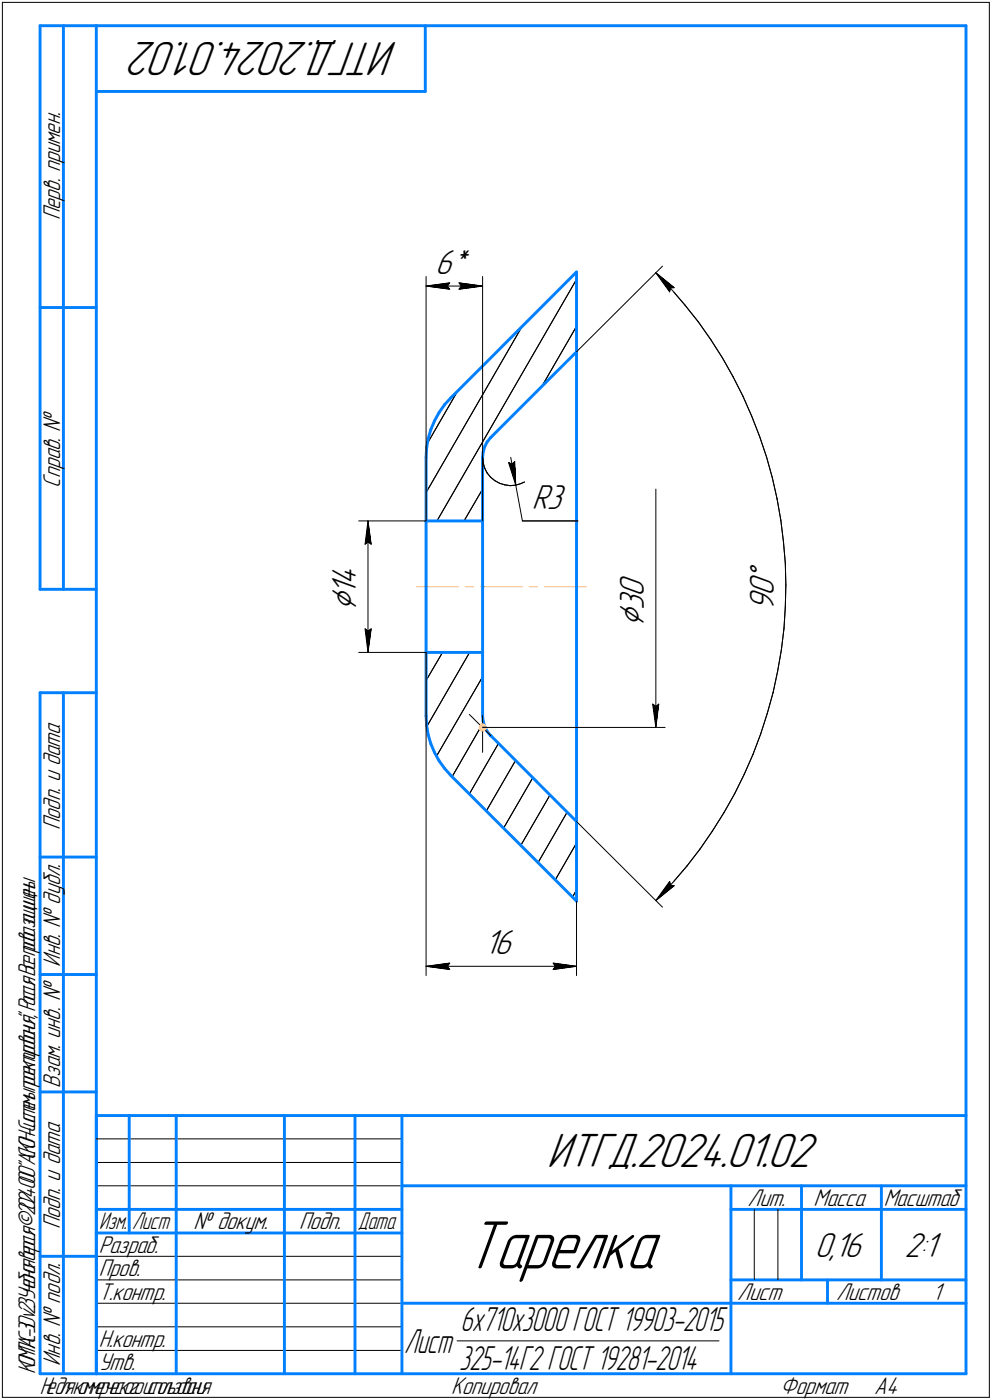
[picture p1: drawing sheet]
<svg xmlns="http://www.w3.org/2000/svg" width="211mm" height="298mm" viewBox="0 0 211 298" stroke-linecap="round" stroke-linejoin="round" font-family="sans-serif">
<defs><g id="words">
<text font-size="15.6" x="98.8" y="270.1">Тарелка</text>
<g font-size="10.9">
<text x="84.6" y="9" transform="rotate(-180 84.6 9)">ИТГД.2024.01.02</text>
<text x="116.4" y="248.5">ИТГД.2024.01.02</text>
</g>
<g font-size="8.5">
<text x="164.6" y="123.7" transform="rotate(-90 164.6 123.7)">°</text>
<text x="75.7" y="130.2" transform="rotate(-90 75.7 130.2)">⌀</text>
<text x="136.9" y="133.4" transform="rotate(-90 136.9 133.4)">⌀</text>
</g>
<g font-size="7.8">
<text x="92.6" y="58.4">6*</text>
<text x="113.2" y="108.4">R3</text>
<text x="75.7" y="124.6" transform="rotate(-90 75.7 124.6)">4</text>
<text x="75.7" y="126.7" transform="rotate(-90 75.7 126.7)">1</text>
<text x="136.9" y="130" transform="rotate(-90 136.9 130)">3</text>
<text x="136.9" y="127.2" transform="rotate(-90 136.9 127.2)">0</text>
<text x="164.6" y="130" transform="rotate(-90 164.6 130)">9</text>
<text x="164.6" y="126.9" transform="rotate(-90 164.6 126.9)">0</text>
<text x="103.1" y="203.2">16</text>
<text x="173.3" y="267.5">0,16</text>
<text x="192.4" y="267.5">2:1</text>
</g>
<g font-size="7.6">
<text x="86" y="288">Лист</text>
<text x="98" y="283.5">6х710х3000 ГОСТ 19903-2015</text>
<text x="97.7" y="291.6">325-14Г2 ГОСТ 19281-2014</text>
</g>
<g font-size="5.5">
<text x="12.8" y="46.9" transform="rotate(-90 12.8 46.9)">Перв. примен.</text>
<text x="12.8" y="103.8" transform="rotate(-90 12.8 103.8)">Справ. №</text>
<text x="12.8" y="176.7" transform="rotate(-90 12.8 176.7)">Подп. и дата</text>
<text x="12.8" y="205.8" transform="rotate(-90 12.8 205.8)">Инв. № дубл.</text>
<text x="12.8" y="231.6" transform="rotate(-90 12.8 231.6)">Взам. инв. №</text>
<text x="159.1" y="256.8">Лит.</text>
<text x="173.1" y="256.8">Масса</text>
<text x="12.8" y="261.7" transform="rotate(-90 12.8 261.7)">Подп. и дата</text>
<text x="41.2" y="261.8">№ докум.</text>
<text x="63.6" y="261.8">Подп.</text>
<text x="21" y="266.8">Разраб.</text>
<text x="21" y="271.8">Пров.</text>
<text x="21" y="276.8">Т.контр.</text>
<text x="156.9" y="276.8">Лист</text>
<text x="177.9" y="276.8">Листов</text>
<text x="198.4" y="276.8">1</text>
<text x="21" y="286.8">Н.контр.</text>
<text x="12.8" y="290.8" transform="rotate(-90 12.8 290.8)">Инв. № подл.</text>
<text x="21" y="291.8">Утв.</text>
<text x="96" y="296.8">Копировал</text>
<text x="166" y="296.8">Формат</text>
<text x="186" y="296.8">A4</text>
</g>
<g font-size="5.4">
<text x="188" y="256.8">Масштаб</text>
<text x="21.1" y="261.8">Изм.</text>
<text x="28.1" y="261.8">Лист</text>
<text x="76.1" y="261.8">Дата</text>
<text x="7.5" y="292.5" transform="rotate(-90 7.5 292.5)">КОМПАС-3Dv23Учебнаяверсия©2024ООО&quot;АСКОН-Системыпроектирования&quot;,Россия.Всеправазащищены.</text>
<text x="8.5" y="296.7">Недлякоммерческогоиспользования</text>
</g>
</g></defs>
<g fill="none" stroke="#000" stroke-width=".21">
<path d="M.5 .5v297zM.5 .5h210zM210.5 .5v297zM90.6 58.9v52zM102.7 58.9v52zM122.7 59.5l-29.7 51.4zM139.5 58.1l3.2 3.3zM139.5 58.1l3.9 3.1zM139.5 58.1l3 4zM90.6 60.9l5.1-.7zM90.6 60.9l5.1 .7zM90.6 60.9h12.1z"/>
<path d="M95.2 60.9l.5 .7zM95.7 60.2l-.5 .7zM97.6 61.6l5.1-.7zM97.6 60.2l.6 .7zM97.6 60.2l5.1 .7zM98.2 60.9l-.6 .7zM111.1 69.5l-20.5 35.4zM122.7 69.5l-7.4 12.8zM122.7 74.9l18.2-18.2zM142.6 61.3l.8-.1zM142.6 61.3l-.1 .8zM142.7 61.4l3 3.5z"/>
<path d="M145.7 64.9l2.9 3.6zM148.6 68.5l2.6 3.8zM151.2 72.3l2.5 3.9zM153.7 76.2l2.3 4zM97.4 83.1l-6.5 11.4zM102.7 97.4l.1 1.2zM102.8 98.6l.3 1.1zM103.1 99.7l.5 1zM108.2 98.5l1.5 4.8zM108.2 98.5l.7 .3zM108.7 97.4l1 5.9zM108.9 98.8l.6-.5z"/>
<path d="M109.5 98.3l.2 5zM156 80.2l2 4.1zM158 84.3l1.9 4.3zM159.9 88.6l1.7 4.3zM161.6 92.9l1.5 4.4zM163.1 97.3l1.2 4.4zM76.3 110.9h14.3zM77.7 115.9l.6-.5zM78.3 110.9l.7 5zM78.3 115.4l.7 .5zM78.3 110.9l-.6 5zM78.3 110.9v28z"/>
<path d="M102.7 104.1l-4 6.8zM103.6 100.7l.8 .9zM104.4 101.6l.9 .7zM105.3 102.3l1 .6zM106.3 102.9l1.1 .3zM107.4 103.2l1.1 .2zM108.5 103.4l1.2-.1zM109.7 103.3l1.4 7.6zM109.7 103.3l1.2-.3zM110.9 103l.7-.4zM111.1 110.9h11.8zM139.5 104.1v50.8z"/>
<path d="M164.3 101.7l1 4.5zM165.3 106.2l.8 4.5zM166.1 110.7l.6 4.7zM166.7 115.4l.4 4.5zM167.1 119.9l.1 4.7zM76.3 138.9h14.3zM77.7 133.9l.6 5zM77.7 133.9l.6 .5zM78.3 134.4l.7-.5zM79 133.9l-.7 5zM90.6 138.9v68.8zM94.1 138.9l-3.5 6z"/>
<path d="M99.9 138.9l-9.1 15.8zM166.2 138.4l-.8 4.5zM166.8 133.8l-.6 4.6zM167.1 129.2l-.3 4.6zM167.2 124.6l-.1 4.6zM99.9 152.1l4.5 4.5zM102.7 144.1l-9.8 16.9zM102.7 152.4v7.8zM102.7 154.9h8.4zM102.8 153.8l-6.6 11.6zM106.1 158.3l-6.2 10.8zM111.1 154.9h30.4z"/>
<path d="M138.9 149.9l.6 5zM138.9 149.9l.6 .5zM139.5 150.4l.7-.5zM140.2 149.9l-.7 5zM161.8 156.3l-1.6 4.3zM163.2 151.9l-1.4 4.4zM164.5 147.4l-1.3 4.5zM165.4 142.9l-.9 4.5zM109.7 161.9l-6.2 10.8zM113.3 165.6l-6.2 10.7zM117 169.3l-6.2 10.7zM120.7 172.9l-6.2 10.8z"/>
<path d="M122.7 179.5l-4.6 7.8zM122.7 174.9l18.2 18.3zM151.6 177l-2.6 3.7zM154 173l-2.4 4zM156.3 169l-2.3 4zM158.3 164.9l-2 4.1zM160.2 160.6l-1.9 4.3zM122.7 189.5l-.9 1.5zM122.7 191.9v15.8zM139.5 191.7l3.9-3.1zM140 191.3l-.5 .4zM142.5 187.7l-3 4z"/>
<path d="M142.5 187.7l.1 .8zM142.6 188.5l.8 .1zM143.1 187.9l-3.1 3.4zM146.1 184.4l-3 3.5zM149 180.7l-2.9 3.7zM90.6 205.7l5.1-.6zM90.6 205.7l5.1 .7zM90.6 205.7h32.1zM95.2 205.7l.5 .7zM95.7 205.1l-.5 .6zM117.7 206.4l5-.7zM117.7 205.1l.4 .6z"/>
<path d="M117.7 205.1l5 .6zM118.1 205.7l-.4 .7zM20.5 247.5h65zM20.5 252.5h65zM20.5 242.5h65zM160.5 257.5v15zM165.5 257.5v15zM20.5 267.5h65zM20.5 272.5h65zM20.5 277.5h65zM.5 297.5h210zM20.5 282.5h65z"/>
<path d="M20.5 287.5h65zM97.3 285.5h55.7z"/>
</g>
<g fill="none" stroke="#0080ff" stroke-width=".62">
<path d="M8.5 5.5v120zM8.5 5.5h12zM13.5 5.5v120zM20.5 5.5v287zM20.5 5.5h185zM20.5 19.5h70zM90.5 5.5v14zM205.5 5.5v287zM122.7 57.9l-26.7 26.8zM122.7 57.9v17zM8.5 65.5h12zM122.7 74.9l-18.3 18.2z"/>
<path d="M122.7 74.9v100zM90.6 97.4v13.5zM90.8 95.3l-.2 2.1zM91.1 93.4l-.3 1.9zM91.7 91.4l-.6 2zM92.5 89.6l-.8 1.8zM93.4 87.8l-.9 1.8zM94.6 86.1l-1.2 1.7zM96 84.7l-1.4 1.4zM102.7 97.4v13.5zM102.8 96.2l-.1 1.2zM103.1 95.1l-.3 1.1z"/>
<path d="M103.6 94.1l-.5 1zM104.4 93.2l-.8 .9zM104.4 93.2h.1M90.6 110.9h12.1zM90.6 110.9v28zM102.7 110.9v28zM8.5 125.5h12zM90.6 138.9v13.5zM90.6 138.9h12.1zM102.7 138.9v13.5zM8.5 147.5v145zM8.5 147.5h12z"/>
<path d="M13.5 147.5v145zM90.6 152.5l.2 1.9zM90.6 152.5h.1M90.8 154.4l.3 2.1zM91.1 156.5l.6 1.9zM91.7 158.4l.8 1.8zM102.7 152.4l.1 1.2zM102.8 153.6l.3 1.1zM103.1 154.7l.5 1zM103.6 155.7l.8 .9zM104.4 156.6h.1M104.4 156.6l18.3 18.3z"/>
<path d="M92.5 160.2l.9 1.8zM93.4 162l1.2 1.6zM94.6 163.6l1.4 1.6zM96 165.2l26.7 26.7zM122.7 174.9v17zM8.5 182.5h12zM8.5 207.5h12zM8.5 232.5h12zM20.5 237.5h185zM20.5 237.5v55zM27.5 237.5v25zM37.5 237.5v55z"/>
<path d="M60.5 237.5v55zM75.5 237.5v55zM85.5 237.5v55zM20.5 257.5h65zM85.5 252.5h120zM155.5 252.5v40zM155.5 257.5h15zM170.5 252.5v20zM170.5 257.5h35zM187.5 252.5v20zM8.5 267.5h12zM20.5 262.5h65z"/>
<path d="M85.5 277.5h70zM155.5 277.5h50zM155.5 272.5h50zM176.1 272.5v5zM8.5 292.5h12zM20.5 292.5h185z"/>
</g>
<path d="M88.7 124.9h8.8zM99 124.9h1.8zM102.2 124.9h8.9zM112.6 124.9h1.7zM115.8 124.9h8.9z" fill="none" stroke="#ff8000" stroke-width=".21"/>
<path d="M102.4 154.1h.4zM102.2 154.2h.9zM102.2 154.3h.9zM102.2 154.3h1zM102.1 154.4h1.1zM102.1 154.4h1.2zM102 154.5h1.3zM101.9 154.5h1.5zM101.9 154.6h1.5zM101.9 154.7h1.5zM101.9 154.7h1.6zM101.9 154.8h1.6zM101.9 154.8h1.6zM101.9 154.9h1.6zM101.9 154.9h1.6zM101.9 155h1.6zM101.9 155.1h1.6zM101.9 155.1h1.6zM102 155.2h1.5zM102 155.2h1.4zM102 155.3h1.4zM102 155.3h1.3zM102.1 155.4h1.2zM102.2 155.4h1zM102.2 155.5h1zM102.3 155.6h.8zM102.3 155.6h.7z" fill="#ff8080" stroke="#ff8080" stroke-width=".21"/>
<g fill="#fff" stroke="#fff" stroke-width=".21">
<path d="M70 119.6h7.3zM70 119.7h7.3zM70 119.7h7.3zM70 119.8h7.3zM70 119.8h7.3zM70 119.9h7.3zM70 119.9h7.3zM70 120h7.3zM70 120.1h7.3zM70 120.1h7.3zM70 120.2h7.3zM70 120.2h7.3zM70 120.3h7.3zM70 120.3h7.3zM70 120.4h7.3zM70 120.5h7.3zM70 120.5h7.3zM70 120.6h7.3zM70 120.6h7.3zM70 120.7h7.3zM70 120.7h7.3zM70 120.8h7.3zM70 120.8h7.3zM70 120.9h7.3zM70 121h7.3zM70 121h7.3zM70 121.1h7.3zM70 121.1h7.3zM70 121.2h7.3zM70 121.2h7.3zM70 121.3h7.3zM70 121.4h7.3zM70 121.4h7.3zM70 121.5h7.3zM70 121.5h7.3zM70 121.6h7.3zM70 121.6h7.3zM70 121.7h7.3zM70 121.8h7.3zM70 121.8h7.3zM70 121.9h7.3zM70 121.9h7.3zM70 122h7.3zM70 122h7.3zM70 122.1h7.3zM70 122.1h7.3zM70 122.2h7.3zM70 122.3h7.3zM70 122.3h7.3zM70 122.4h7.3zM70 122.4h7.3zM70 122.5h7.3zM70 122.5h7.3zM70 122.6h7.3zM70 122.7h7.3zM70 122.7h7.3zM70 122.8h7.3zM70 122.8h7.3zM70 122.9h7.3zM70 122.9h7.3zM70 123h7.3zM70 123h7.3zM70 123.1h7.3zM70 123.2h7.3zM70 123.2h7.3zM70 123.3h7.3zM70 123.3h7.3zM70 123.4h7.3zM70 123.4h7.3zM70 123.5h7.3zM70 123.6h7.3zM70 123.6h7.3zM70 123.7h7.3zM70 123.7h7.3zM70 123.8h7.3zM70 123.8h7.3zM70 123.9h7.3zM70 124h7.3zM70 124h7.3zM70 124.1h7.3zM70 124.1h7.3zM70 124.2h7.3zM70 124.2h7.3zM70 124.3h7.3zM70 124.3h7.3zM70 124.4h7.3zM70 124.5h7.3zM70 124.5h7.3zM70 124.6h7.3zM70 124.6h7.3zM70 124.7h7.3zM70 124.7h7.3zM70 124.8h7.3zM70 124.9h7.3zM70 124.9h7.3zM70 125h7.3zM70 125h7.3zM70 125.1h7.3zM70 125.1h7.3zM70 125.2h7.3zM70 125.3h7.3zM70 125.3h7.3zM70 125.4h7.3zM70 125.4h7.3zM70 125.5h7.3zM70 125.5h7.3zM70 125.6h7.3zM70 125.6h7.3zM70 125.7h7.3zM70 125.8h7.3zM70 125.8h7.3zM70 125.9h7.3zM70 125.9h7.3zM70 126h7.3zM70 126h7.3zM70 126.1h7.3zM70 126.2h7.3zM70 126.2h7.3zM70 126.3h7.3zM70 126.3h7.3zM70 126.4h7.3zM70 126.4h7.3zM70 126.5h7.3zM70 126.5h7.3zM70 126.6h7.3zM70 126.7h7.3zM70 126.7h7.3zM70 126.8h7.3zM70 126.8h7.3zM70 126.9h7.3zM70 126.9h7.3zM70 127h7.3zM70 127.1h7.3zM70 127.1h7.3zM70 127.2h7.3zM70 127.2h7.3zM70 127.3h7.3zM70 127.3h7.3zM70 127.4h7.3zM70 127.5h7.3zM70 127.5h7.3zM70 127.6h7.3zM70 127.6h7.3zM70 127.7h7.3zM70 127.7h7.3zM70 127.8h7.3zM70 127.8h7.3zM70 127.9h7.3zM70 128h7.3zM70 128h7.3zM70 128.1h7.3zM70 128.1h7.3zM70 128.2h7.3zM70 128.2h7.3zM70 128.3h7.3zM70 128.4h7.3zM70 128.4h7.3zM70 128.5h7.3zM70 128.5h7.3zM70 128.6h7.3zM70 128.6h7.3zM70 128.7h7.3zM70 128.7h7.3zM70 128.8h7.3zM70 128.9h7.3zM70 128.9h7.3zM70 129h7.3zM70 129h7.3zM70 129.1h7.3zM70 129.1h7.3zM70 129.2h7.3zM70 129.3h7.3zM70 129.3h7.3zM70 129.4h7.3zM70 129.4h7.3zM70 129.5h7.3zM70 129.5h7.3zM70 129.6h7.3zM70 129.7h7.3zM70 129.7h7.3zM70 129.8h7.3zM70 129.8h7.3zM70 129.9h7.3zM70 129.9h7.3zM70 130h7.3zM70 130h7.3zM70 130.1h7.3z"/>
<path d="M78.2 111.1h.2zM78.2 111.1h.2zM78.2 111.2h.3zM78.2 111.3h.3zM78.2 111.3h.3zM78.1 111.4h.4zM78.1 111.4h.4zM78.1 111.5h.5zM78.1 111.5h.5zM78 111.6h.6zM78 111.6h.6zM78 111.7h.6zM77.9 111.8h.8zM77.9 111.8h.8zM77.9 111.9h.8zM77.9 111.9h.8zM77.9 112h.8zM77.8 112h1zM77.8 112.1h1zM77.8 112.2h1.1zM77.8 112.2h1.1zM77.7 112.3h1.2zM77.7 112.3h1.2zM77.7 112.4h1.2zM77.7 112.4h1.3zM77.7 112.5h1.3zM77.6 112.6h1.4zM77.6 112.6h1.4zM77.6 112.7h1.4zM77.6 112.7h1.5zM77.6 112.8h1.5zM77.6 112.8h1.5zM77.6 112.9h1.5zM77.6 112.9h1.5zM77.6 113h1.5zM77.6 113.1h1.5zM77.6 113.1h1.5zM77.5 113.2h1.6zM77.5 113.2h1.6zM77.5 113.3h1.6zM77.5 113.3h1.6zM77.5 113.4h1.6zM77.5 113.5h1.6zM77.5 113.5h1.7zM77.5 113.6h1.7zM77.4 113.6h1.8zM77.4 113.7h1.8zM77.4 113.7h1.8zM77.4 113.8h1.8zM77.4 113.8h1.8zM77.4 113.9h1.8zM77.4 114h1.8zM77.4 114h1.8zM77.4 114.1h1.8zM77.4 114.1h1.8zM77.4 114.2h1.8zM77.4 114.2h1.8zM77.4 114.3h1.8zM77.4 114.4h1.9zM77.4 114.4h1.9zM77.4 114.5h1.9zM77.3 114.5h2zM77.3 114.6h2zM77.3 114.6h2zM77.3 114.7h2zM77.3 114.8h2.1zM77.3 114.8h2.1zM77.3 114.9h2.1zM77.3 114.9h2.1zM77.3 115h2.1zM77.3 115h2.1zM77.3 115.1h2.1zM77.3 115.1h2.1zM77.3 115.2h2.1zM77.3 115.3h2.1zM77.3 115.3h2.1zM77.3 115.4h2.1zM77.3 115.4h2.1zM77.2 115.5h2.2zM77.2 115.5h2.2zM77.2 115.6h2.3zM77.2 115.7h2.3zM77.2 115.7h2.3zM77.2 115.8h2.3zM77.2 115.8h2.3zM77.2 115.9h2.3zM77.2 115.9h2.3zM77.2 116h2.3zM77.2 116h2.3zM77.2 116.1h2.3zM77.2 116.2h2.3zM77.2 116.2h2.3zM77.2 116.3h2.3zM77.2 116.3h2.3z"/>
<path d="M77.1 133.4h2.4zM77.2 133.4h2.3zM77.2 133.5h2.3zM77.2 133.5h2.3zM77.2 133.6h2.3zM77.2 133.7h2.3zM77.2 133.7h2.3zM77.2 133.8h2.3zM77.2 133.8h2.3zM77.2 133.9h2.3zM77.2 133.9h2.3zM77.2 134h2.3zM77.2 134.1h2.3zM77.2 134.1h2.3zM77.2 134.2h2.3zM77.2 134.2h2.2zM77.2 134.3h2.2zM77.3 134.3h2.1zM77.3 134.4h2.1zM77.3 134.5h2.1zM77.3 134.5h2.1zM77.3 134.6h2.1zM77.3 134.6h2.1zM77.3 134.7h2.1zM77.3 134.7h2.1zM77.3 134.8h2.1zM77.3 134.8h2.1zM77.3 134.9h2.1zM77.3 135h2.1zM77.3 135h2.1zM77.3 135.1h2zM77.3 135.1h2zM77.3 135.2h2zM77.3 135.2h2zM77.4 135.3h1.9zM77.4 135.4h1.9zM77.4 135.4h1.9zM77.4 135.5h1.8zM77.4 135.5h1.8zM77.4 135.6h1.8zM77.4 135.6h1.8zM77.4 135.7h1.8zM77.4 135.7h1.8zM77.4 135.8h1.8zM77.4 135.9h1.8zM77.4 135.9h1.8zM77.4 136h1.8zM77.4 136h1.8zM77.4 136.1h1.8zM77.4 136.1h1.8zM77.5 136.2h1.7zM77.5 136.3h1.7zM77.5 136.3h1.6zM77.5 136.4h1.6zM77.5 136.4h1.6zM77.5 136.5h1.6zM77.5 136.5h1.6zM77.5 136.6h1.6zM77.6 136.7h1.5zM77.6 136.7h1.5zM77.6 136.8h1.5zM77.6 136.8h1.5zM77.6 136.9h1.5zM77.6 136.9h1.5zM77.6 137h1.5zM77.6 137h1.5zM77.6 137.1h1.4zM77.6 137.2h1.4zM77.6 137.2h1.4zM77.7 137.3h1.3zM77.7 137.3h1.3zM77.7 137.4h1.2zM77.7 137.4h1.2zM77.7 137.5h1.2zM77.8 137.6h1.1zM77.8 137.6h1.1zM77.8 137.7h1zM77.8 137.7h1zM77.8 137.8h1zM77.9 137.8h.8zM77.9 137.9h.8zM77.9 138h.8zM77.9 138h.8zM77.9 138.1h.8zM78 138.1h.6zM78 138.2h.6zM78.1 138.2h.5zM78.1 138.3h.5zM78.1 138.3h.5zM78.1 138.4h.4zM78.1 138.5h.4zM78.2 138.5h.3zM78.2 138.6h.3zM78.2 138.6h.3zM78.2 138.7h.2zM78.2 138.7h.2z"/>
<path d="M109.7 97.7h.3zM109.4 97.8h.6zM109.1 97.8h.9zM108.8 97.9h1.2zM108.5 97.9h1.5zM108.1 98h1.9zM107.9 98h2.1zM107.5 98.1h2.5zM107.6 98.2h2.4zM107.6 98.2h2.4zM107.6 98.3h2.4zM107.6 98.3h2.4zM107.6 98.4h2.4zM107.6 98.4h2.4zM107.7 98.5h2.3zM107.7 98.6h2.3zM107.7 98.6h2.4zM107.8 98.7h2.3zM107.8 98.7h2.3zM107.8 98.8h2.3zM107.8 98.8h2.3zM107.8 98.9h2.3zM107.8 98.9h2.3zM107.9 99h2.2zM107.9 99.1h2.2zM107.9 99.1h2.2zM107.9 99.2h2.2zM107.9 99.2h2.2zM107.9 99.3h2.2zM108 99.3h2.1zM108 99.4h2.1zM108 99.5h2.1zM108 99.5h2.1zM108 99.6h2.1zM108 99.6h2.1zM108.1 99.7h2zM108.1 99.7h2zM108.1 99.8h2zM108.1 99.9h2zM108.1 99.9h2zM108.1 100h2zM108.2 100h1.9zM108.2 100.1h1.9zM108.2 100.1h1.9zM108.3 100.2h1.8zM108.3 100.2h1.8zM108.3 100.3h1.8zM108.3 100.4h1.8zM108.3 100.4h1.8zM108.3 100.5h1.9zM108.4 100.5h1.8zM108.4 100.6h1.8zM108.4 100.6h1.8zM108.4 100.7h1.8zM108.4 100.8h1.8zM108.4 100.8h1.8zM108.5 100.9h1.7zM108.5 100.9h1.7zM108.5 101h1.7zM108.5 101h1.7zM108.5 101.1h1.7zM108.5 101.1h1.7zM108.6 101.2h1.6zM108.6 101.3h1.6zM108.6 101.3h1.6zM108.7 101.4h1.5zM108.7 101.4h1.5zM108.7 101.5h1.5zM108.7 101.5h1.5zM108.7 101.6h1.5zM108.7 101.7h1.4zM108.8 101.7h1.3zM108.8 101.8h1.3zM108.8 101.8h1.3zM108.9 101.9h1.2zM108.9 101.9h1.2zM108.9 102h1.2zM109 102.1h1.1zM109 102.1h1zM109.1 102.2h.9zM109.1 102.2h.9zM109.1 102.3h.9zM109.2 102.3h.8zM109.2 102.4h.8zM109.2 102.4h.8zM109.3 102.5h.7zM109.3 102.6h.7zM109.3 102.6h.6zM109.4 102.7h.5zM109.4 102.7h.5zM109.4 102.8h.5zM109.5 102.8h.3zM109.5 102.9h.3zM109.6 103h.2zM109.6 103h.2zM109.6 103.1h.2zM109.7 103.1h.1zM109.7 103.2h.1z"/>
<path d="M113.2 102.8h7.7zM113.2 102.8h7.7zM113.2 102.9h7.7zM113.2 103h7.7zM113.2 103h7.7zM113.2 103.1h7.7zM113.2 103.1h7.7zM113.2 103.2h7.7zM113.2 103.2h7.7zM113.2 103.3h7.7zM113.2 103.3h7.7zM113.2 103.4h7.7zM113.2 103.5h7.7zM113.2 103.5h7.7zM113.2 103.6h7.7zM113.2 103.6h7.7zM113.2 103.7h7.7zM113.2 103.7h7.7zM113.2 103.8h7.7zM113.2 103.9h7.7zM113.2 103.9h7.7zM113.2 104h7.7zM113.2 104h7.7zM113.2 104.1h7.7zM113.2 104.1h7.7zM113.2 104.2h7.7zM113.2 104.3h7.7zM113.2 104.3h7.7zM113.2 104.4h7.7zM113.2 104.4h7.7zM113.2 104.5h7.7zM113.2 104.5h7.7zM113.2 104.6h7.7zM113.2 104.6h7.7zM113.2 104.7h7.7zM113.2 104.8h7.7zM113.2 104.8h7.7zM113.2 104.9h7.7zM113.2 104.9h7.7zM113.2 105h7.7zM113.2 105h7.7zM113.2 105.1h7.7zM113.2 105.2h7.7zM113.2 105.2h7.7zM113.2 105.3h7.7zM113.2 105.3h7.7zM113.2 105.4h7.7zM113.2 105.4h7.7zM113.2 105.5h7.7zM113.2 105.6h7.7zM113.2 105.6h7.7zM113.2 105.7h7.7zM113.2 105.7h7.7zM113.2 105.8h7.7zM113.2 105.8h7.7zM113.2 105.9h7.7zM113.2 105.9h7.7zM113.2 106h7.7zM113.2 106.1h7.7zM113.2 106.1h7.7zM113.2 106.2h7.7zM113.2 106.2h7.7zM113.2 106.3h7.7zM113.2 106.3h7.7zM113.2 106.4h7.7zM113.2 106.5h7.7zM113.2 106.5h7.7zM113.2 106.6h7.7zM113.2 106.6h7.7zM113.2 106.7h7.7zM113.2 106.7h7.7zM113.2 106.8h7.7zM113.2 106.8h7.7zM113.2 106.9h7.7zM113.2 107h7.7zM113.2 107h7.7zM113.2 107.1h7.7zM113.2 107.1h7.7zM113.2 107.2h7.7zM113.2 107.2h7.7zM113.2 107.3h7.7zM113.2 107.4h7.7zM113.2 107.4h7.7zM113.2 107.5h7.7zM113.2 107.5h7.7zM113.2 107.6h7.7zM113.2 107.6h7.7zM113.2 107.7h7.7zM113.2 107.8h7.7zM113.2 107.8h7.7zM113.2 107.9h7.7zM113.2 107.9h7.7zM113.2 108h7.7zM113.2 108h7.7zM113.2 108.1h7.7zM113.2 108.1h7.7zM113.2 108.2h7.7zM113.2 108.3h7.7zM113.2 108.3h7.7zM113.2 108.4h7.7zM113.2 108.4h7.7zM113.2 108.5h7.7zM113.2 108.5h7.7zM113.2 108.6h7.7zM113.2 108.7h7.7zM113.2 108.7h7.7zM113.2 108.8h7.7zM113.2 108.8h7.7zM113.2 108.9h7.7zM113.2 108.9h7.7zM113.2 109h7.7zM113.2 109.1h7.7zM113.2 109.1h7.7zM113.2 109.2h7.7zM113.2 109.2h7.7zM113.2 109.3h7.7zM113.2 109.3h7.7zM113.2 109.4h7.7zM113.2 109.4h7.7zM113.2 109.5h7.7zM113.2 109.6h7.7zM113.2 109.6h7.7zM113.2 109.7h7.7zM113.2 109.7h7.7zM113.2 109.8h7.7zM113.2 109.8h7.7z"/>
<path d="M92.6 52.8h8.2zM92.6 52.8h8.2zM92.6 52.9h8.2zM92.6 52.9h8.2zM92.6 53h8.2zM92.6 53.1h8.2zM92.6 53.1h8.2zM92.6 53.2h8.2zM92.6 53.2h8.2zM92.6 53.3h8.2zM92.6 53.3h8.2zM92.6 53.4h8.2zM92.6 53.5h8.2zM92.6 53.5h8.2zM92.6 53.6h8.2zM92.6 53.6h8.2zM92.6 53.7h8.2zM92.6 53.7h8.2zM92.6 53.8h8.2zM92.6 53.8h8.2zM92.6 53.9h8.2zM92.6 54h8.2zM92.6 54h8.2zM92.6 54.1h8.2zM92.6 54.1h8.2zM92.6 54.2h8.2zM92.6 54.2h8.2zM92.6 54.3h8.2zM92.6 54.4h8.2zM92.6 54.4h8.2zM92.6 54.5h8.2zM92.6 54.5h8.2zM92.6 54.6h8.2zM92.6 54.6h8.2zM92.6 54.7h8.2zM92.6 54.8h8.2zM92.6 54.8h8.2zM92.6 54.9h8.2zM92.6 54.9h8.2zM92.6 55h8.2zM92.6 55h8.2zM92.6 55.1h8.2zM92.6 55.1h8.2zM92.6 55.2h8.2zM92.6 55.3h8.2zM92.6 55.3h8.2zM92.6 55.4h8.2zM92.6 55.4h8.2zM92.6 55.5h8.2zM92.6 55.5h8.2zM92.6 55.6h8.2zM92.6 55.7h8.2zM92.6 55.7h8.2zM92.6 55.8h8.2zM92.6 55.8h8.2zM92.6 55.9h8.2zM92.6 55.9h8.2zM92.6 56h8.2zM92.6 56h8.2zM92.6 56.1h8.2zM92.6 56.2h8.2zM92.6 56.2h8.2zM92.6 56.3h8.2zM92.6 56.3h8.2zM92.6 56.4h8.2zM92.6 56.4h8.2zM92.6 56.5h8.2zM92.6 56.6h8.2zM92.6 56.6h8.2zM92.6 56.7h8.2zM92.6 56.7h8.2zM92.6 56.8h8.2zM92.6 56.8h8.2zM92.6 56.9h8.2zM92.6 57h8.2zM92.6 57h8.2zM92.6 57.1h8.2zM92.6 57.1h8.2zM92.6 57.2h8.2zM92.6 57.2h8.2zM92.6 57.3h8.2zM92.6 57.3h8.2zM92.6 57.4h8.2zM92.6 57.5h8.2zM92.6 57.5h8.2zM92.6 57.6h8.2zM92.6 57.6h8.2zM92.6 57.7h8.2zM92.6 57.7h8.2zM92.6 57.8h8.2zM92.6 57.9h8.2zM92.6 57.9h8.2zM92.6 58h8.2zM92.6 58h8.2zM92.6 58.1h8.2zM92.6 58.1h8.2zM92.6 58.2h8.2zM92.6 58.3h8.2zM92.6 58.3h8.2zM92.6 58.4h8.2zM92.6 58.4h8.2zM92.6 58.5h8.2zM92.6 58.5h8.2zM92.6 58.6h8.2zM92.6 58.6h8.2zM92.6 58.7h8.2zM92.6 58.8h8.2zM92.6 58.8h8.2zM92.6 58.9h8.2zM92.6 58.9h8.2zM92.6 59h8.2zM92.6 59h8.2zM92.6 59.1h8.2zM92.6 59.2h8.2zM92.6 59.2h8.2zM92.6 59.3h8.2zM92.6 59.3h8.2zM92.6 59.4h8.2zM92.6 59.4h8.2zM92.6 59.5h8.2zM92.6 59.5h8.2zM92.6 59.6h8.2zM92.6 59.7h8.2zM92.6 59.7h8.2zM92.6 59.8h8.2zM92.6 59.8h8.2z"/>
<path d="M95.8 59.7h.4zM95.4 59.8h.8zM94.9 59.8h1.3zM94.5 59.9h1.7zM94.1 59.9h2.1zM93.7 60h2.5zM93.3 60.1h2.9zM92.9 60.1h3.3zM92.5 60.2h3.7zM92.3 60.2h3.9zM92.2 60.3h4zM92.1 60.3h4.1zM91.9 60.4h4.3zM91.8 60.5h4.4zM91.7 60.5h4.5zM91.5 60.6h4.7zM91.4 60.6h4.8zM91.2 60.7h5zM91.1 60.7h5.1zM90.9 60.8h5.3zM90.8 60.8h5.4zM90.6 60.9h5.6zM90.8 61h5.4zM90.9 61h5.3zM91.1 61.1h5.1zM91.2 61.1h5zM91.4 61.2h4.8zM91.5 61.2h4.7zM91.7 61.3h4.5zM91.8 61.4h4.4zM91.9 61.4h4.3zM92.1 61.5h4.1zM92.2 61.5h4zM92.3 61.6h3.9zM92.5 61.6h3.7zM92.9 61.7h3.3zM93.3 61.8h2.9zM93.7 61.8h2.5zM94.1 61.9h2.1zM94.5 61.9h1.7zM94.9 62h1.3zM95.4 62h.8zM95.8 62.1h.4z"/>
<path d="M97.1 59.7h.5zM97.1 59.8h.9zM97.1 59.8h1.3zM97.1 59.9h1.7zM97.1 59.9h2.1zM97.1 60h2.5zM97.1 60.1h3zM97.1 60.1h3.4zM97.1 60.2h3.8zM97.1 60.2h3.9zM97.1 60.3h4zM97.1 60.3h4.2zM97.1 60.4h4.3zM97.1 60.5h4.5zM97.1 60.5h4.6zM97.1 60.6h4.8zM97.1 60.6h4.9zM97.1 60.7h5.1zM97.1 60.7h5.2zM97.1 60.8h5.3zM97.1 60.8h5.5zM97.1 60.9h5.6zM97.1 61h5.5zM97.1 61h5.3zM97.1 61.1h5.2zM97.1 61.1h5.1zM97.1 61.2h4.9zM97.1 61.2h4.8zM97.1 61.3h4.6zM97.1 61.4h4.5zM97.1 61.4h4.3zM97.1 61.5h4.2zM97.1 61.5h4zM97.1 61.6h3.9zM97.1 61.6h3.8zM97.1 61.7h3.4zM97.1 61.8h3zM97.1 61.8h2.5zM97.1 61.9h2.1zM97.1 61.9h1.7zM97.1 62h1.3zM97.1 62h.9zM97.1 62.1h.5z"/>
<path d="M158.9 119.8h7.3zM158.9 119.8h7.3zM158.9 119.9h7.3zM158.9 119.9h7.3zM158.9 120h7.3zM158.9 120.1h7.3zM158.9 120.1h7.3zM158.9 120.2h7.3zM158.9 120.2h7.3zM158.9 120.3h7.3zM158.9 120.3h7.3zM158.9 120.4h7.3zM158.9 120.5h7.3zM158.9 120.5h7.3zM158.9 120.6h7.3zM158.9 120.6h7.3zM158.9 120.7h7.3zM158.9 120.7h7.3zM158.9 120.8h7.3zM158.9 120.8h7.3zM158.9 120.9h7.3zM158.9 121h7.3zM158.9 121h7.3zM158.9 121.1h7.3zM158.9 121.1h7.3zM158.9 121.2h7.3zM158.9 121.2h7.3zM158.9 121.3h7.3zM158.9 121.4h7.3zM158.9 121.4h7.3zM158.9 121.5h7.3zM158.9 121.5h7.3zM158.9 121.6h7.3zM158.9 121.6h7.3zM158.9 121.7h7.3zM158.9 121.8h7.3zM158.9 121.8h7.3zM158.9 121.9h7.3zM158.9 121.9h7.3zM158.9 122h7.3zM158.9 122h7.3zM158.9 122.1h7.3zM158.9 122.1h7.3zM158.9 122.2h7.3zM158.9 122.3h7.3zM158.9 122.3h7.3zM158.9 122.4h7.3zM158.9 122.4h7.3zM158.9 122.5h7.3zM158.9 122.5h7.3zM158.9 122.6h7.3zM158.9 122.7h7.3zM158.9 122.7h7.3zM158.9 122.8h7.3zM158.9 122.8h7.3zM158.9 122.9h7.3zM158.9 122.9h7.3zM158.9 123h7.3zM158.9 123h7.3zM158.9 123.1h7.3zM158.9 123.2h7.3zM158.9 123.2h7.3zM158.9 123.3h7.3zM158.9 123.3h7.3zM158.9 123.4h7.3zM158.9 123.4h7.3zM158.9 123.5h7.3zM158.9 123.6h7.3zM158.9 123.6h7.3zM158.9 123.7h7.3zM158.9 123.7h7.3zM158.9 123.8h7.3zM158.9 123.8h7.3zM158.9 123.9h7.3zM158.9 124h7.3zM158.9 124h7.3zM158.9 124.1h7.3zM158.9 124.1h7.3zM158.9 124.2h7.3zM158.9 124.2h7.3zM158.9 124.3h7.3zM158.9 124.3h7.3zM158.9 124.4h7.3zM158.9 124.5h7.3zM158.9 124.5h7.3zM158.9 124.6h7.3zM158.9 124.6h7.3zM158.9 124.7h7.3zM158.9 124.7h7.3zM158.9 124.8h7.3zM158.9 124.9h7.3zM158.9 124.9h7.3zM158.9 125h7.3zM158.9 125h7.3zM158.9 125.1h7.3zM158.9 125.1h7.3zM158.9 125.2h7.3zM158.9 125.3h7.3zM158.9 125.3h7.3zM158.9 125.4h7.3zM158.9 125.4h7.3zM158.9 125.5h7.3zM158.9 125.5h7.3zM158.9 125.6h7.3zM158.9 125.6h7.3zM158.9 125.7h7.3zM158.9 125.8h7.3zM158.9 125.8h7.3zM158.9 125.9h7.3zM158.9 125.9h7.3zM158.9 126h7.3zM158.9 126h7.3zM158.9 126.1h7.3zM158.9 126.2h7.3zM158.9 126.2h7.3zM158.9 126.3h7.3zM158.9 126.3h7.3zM158.9 126.4h7.3zM158.9 126.4h7.3zM158.9 126.5h7.3zM158.9 126.5h7.3zM158.9 126.6h7.3zM158.9 126.7h7.3zM158.9 126.7h7.3zM158.9 126.8h7.3zM158.9 126.8h7.3zM158.9 126.9h7.3zM158.9 126.9h7.3zM158.9 127h7.3zM158.9 127.1h7.3zM158.9 127.1h7.3zM158.9 127.2h7.3zM158.9 127.2h7.3zM158.9 127.3h7.3zM158.9 127.3h7.3zM158.9 127.4h7.3zM158.9 127.5h7.3zM158.9 127.5h7.3zM158.9 127.6h7.3zM158.9 127.6h7.3zM158.9 127.7h7.3zM158.9 127.7h7.3zM158.9 127.8h7.3zM158.9 127.8h7.3zM158.9 127.9h7.3zM158.9 128h7.3zM158.9 128h7.3zM158.9 128.1h7.3zM158.9 128.1h7.3zM158.9 128.2h7.3zM158.9 128.2h7.3zM158.9 128.3h7.3zM158.9 128.4h7.3zM158.9 128.4h7.3zM158.9 128.5h7.3zM158.9 128.5h7.3zM158.9 128.6h7.3zM158.9 128.6h7.3zM158.9 128.7h7.3zM158.9 128.7h7.3zM158.9 128.8h7.3zM158.9 128.9h7.3zM158.9 128.9h7.3zM158.9 129h7.3zM158.9 129h7.3zM158.9 129.1h7.3zM158.9 129.1h7.3zM158.9 129.2h7.3zM158.9 129.3h7.3zM158.9 129.3h7.3zM158.9 129.4h7.3zM158.9 129.4h7.3zM158.9 129.5h7.3zM158.9 129.5h7.3zM158.9 129.6h7.3zM158.9 129.7h7.3zM158.9 129.7h7.3zM158.9 129.8h7.3zM158.9 129.8h7.3zM158.9 129.9h7.3zM158.9 129.9h7.3zM158.9 130h7.3z"/>
<path d="M139.6 58.1h.1zM139.6 58.2h.2zM139.6 58.3h.4zM139.6 58.3h.5zM139.6 58.4h.6zM139.7 58.4h.7zM139.7 58.5h.8zM139.8 58.5h.9zM139.8 58.6h1zM139.8 58.6h1.1zM139.8 58.7h1.3zM139.8 58.8h1.4zM139.9 58.8h1.4zM139.9 58.9h1.5zM139.9 58.9h1.5zM139.9 59h1.6zM139.9 59h1.7zM139.9 59.1h1.8zM140 59.2h1.7zM140 59.2h1.8zM140 59.3h1.8zM140 59.3h2zM140 59.4h2zM140.1 59.4h2zM140.1 59.5h2zM140.2 59.5h2zM140.2 59.6h2.1zM140.2 59.7h2.2zM140.2 59.7h2.2zM140.2 59.8h2.3zM140.2 59.8h2.4zM140.3 59.9h2.3zM140.3 59.9h2.4zM140.4 60h2.3zM140.4 60.1h2.5zM140.4 60.1h2.5zM140.5 60.2h2.5zM140.5 60.2h2.5zM140.5 60.3h2.6zM140.6 60.3h2.6zM140.7 60.4h2.6zM140.7 60.5h2.6zM140.7 60.5h2.7zM140.8 60.6h2.7zM140.8 60.6h2.7zM140.8 60.7h2.8zM140.9 60.7h2.8zM140.9 60.8h2.9zM140.9 60.8h2.9zM141 60.9h2.9zM141.1 61h2.9zM141.1 61h2.9zM141.1 61.1h3zM141.2 61.1h3zM141.2 61.2h3zM141.3 61.2h2.9zM141.3 61.3h2.8zM141.3 61.4h2.7zM141.4 61.4h2.6zM141.4 61.5h2.5zM141.4 61.5h2.5zM141.5 61.6h2.3zM141.6 61.6h2.2zM141.6 61.7h2.1zM141.6 61.8h2.1zM141.7 61.8h1.9zM141.7 61.9h1.8zM141.7 61.9h1.8zM141.8 62h1.6zM141.8 62h1.5zM141.8 62.1h1.5zM141.9 62.1h1.3zM142 62.2h1.1zM142 62.3h1.1zM142 62.3h1zM142.1 62.4h.9zM142.1 62.4h.8zM142.1 62.5h.8zM142.2 62.5h.6zM142.2 62.6h.5zM142.3 62.7h.4zM142.3 62.7h.3zM142.4 62.8h.2zM142.4 62.8h.1z"/>
<path d="M142.4 186.9h.1zM142.4 187h.2zM142.3 187.1h.3zM142.3 187.1h.4zM142.2 187.2h.5zM142.2 187.2h.6zM142.1 187.3h.8zM142.1 187.3h.8zM142.1 187.4h.9zM142 187.5h1zM142 187.5h1.1zM142 187.6h1.1zM141.9 187.6h1.3zM141.8 187.7h1.5zM141.8 187.7h1.5zM141.8 187.8h1.6zM141.7 187.8h1.7zM141.7 187.9h1.8zM141.7 188h1.8zM141.6 188h2zM141.6 188.1h2.1zM141.6 188.1h2.1zM141.5 188.2h2.3zM141.4 188.2h2.4zM141.4 188.3h2.5zM141.4 188.4h2.5zM141.3 188.4h2.7zM141.3 188.5h2.7zM141.3 188.5h2.8zM141.2 188.6h3zM141.2 188.6h3zM141.1 188.7h3.1zM141.1 188.8h3zM141.1 188.8h2.9zM141 188.9h2.9zM140.9 188.9h3zM140.9 189h2.9zM140.9 189h2.9zM140.8 189.1h2.9zM140.8 189.1h2.8zM140.8 189.2h2.7zM140.7 189.3h2.8zM140.7 189.3h2.7zM140.7 189.4h2.6zM140.6 189.4h2.7zM140.5 189.5h2.6zM140.5 189.5h2.6zM140.5 189.6h2.5zM140.4 189.7h2.6zM140.4 189.7h2.5zM140.4 189.8h2.4zM140.3 189.8h2.4zM140.3 189.9h2.4zM140.2 189.9h2.4zM140.2 190h2.3zM140.2 190h2.3zM140.2 190.1h2.2zM140.2 190.2h2.1zM140.2 190.2h2zM140.1 190.3h2.1zM140.1 190.3h2zM140 190.4h2zM140 190.4h2zM140 190.5h1.9zM140 190.6h1.8zM140 190.6h1.7zM140 190.7h1.7zM139.9 190.7h1.7zM139.9 190.8h1.6zM139.9 190.8h1.5zM139.9 190.9h1.5zM139.9 191h1.4zM139.8 191h1.4zM139.8 191.1h1.3zM139.8 191.1h1.1zM139.8 191.2h1zM139.8 191.2h.9zM139.7 191.3h.8zM139.7 191.3h.7zM139.7 191.4h.6zM139.6 191.5h.6zM139.6 191.5h.4zM139.6 191.6h.3zM139.6 191.6h.2zM139.6 191.7h.1z"/>
<path d="M131.2 122.2h7.3zM131.2 122.3h7.3zM131.2 122.3h7.3zM131.2 122.4h7.3zM131.2 122.4h7.3zM131.2 122.5h7.3zM131.2 122.5h7.3zM131.2 122.6h7.3zM131.2 122.7h7.3zM131.2 122.7h7.3zM131.2 122.8h7.3zM131.2 122.8h7.3zM131.2 122.9h7.3zM131.2 122.9h7.3zM131.2 123h7.3zM131.2 123h7.3zM131.2 123.1h7.3zM131.2 123.2h7.3zM131.2 123.2h7.3zM131.2 123.3h7.3zM131.2 123.3h7.3zM131.2 123.4h7.3zM131.2 123.4h7.3zM131.2 123.5h7.3zM131.2 123.6h7.3zM131.2 123.6h7.3zM131.2 123.7h7.3zM131.2 123.7h7.3zM131.2 123.8h7.3zM131.2 123.8h7.3zM131.2 123.9h7.3zM131.2 124h7.3zM131.2 124h7.3zM131.2 124.1h7.3zM131.2 124.1h7.3zM131.2 124.2h7.3zM131.2 124.2h7.3zM131.2 124.3h7.3zM131.2 124.3h7.3zM131.2 124.4h7.3zM131.2 124.5h7.3zM131.2 124.5h7.3zM131.2 124.6h7.3zM131.2 124.6h7.3zM131.2 124.7h7.3zM131.2 124.7h7.3zM131.2 124.8h7.3zM131.2 124.9h7.3zM131.2 124.9h7.3zM131.2 125h7.3zM131.2 125h7.3zM131.2 125.1h7.3zM131.2 125.1h7.3zM131.2 125.2h7.3zM131.2 125.3h7.3zM131.2 125.3h7.3zM131.2 125.4h7.3zM131.2 125.4h7.3zM131.2 125.5h7.3zM131.2 125.5h7.3zM131.2 125.6h7.3zM131.2 125.6h7.3zM131.2 125.7h7.3zM131.2 125.8h7.3zM131.2 125.8h7.3zM131.2 125.9h7.3zM131.2 125.9h7.3zM131.2 126h7.3zM131.2 126h7.3zM131.2 126.1h7.3zM131.2 126.2h7.3zM131.2 126.2h7.3zM131.2 126.3h7.3zM131.2 126.3h7.3zM131.2 126.4h7.3zM131.2 126.4h7.3zM131.2 126.5h7.3zM131.2 126.5h7.3zM131.2 126.6h7.3zM131.2 126.7h7.3zM131.2 126.7h7.3zM131.2 126.8h7.3zM131.2 126.8h7.3zM131.2 126.9h7.3zM131.2 126.9h7.3zM131.2 127h7.3zM131.2 127.1h7.3zM131.2 127.1h7.3zM131.2 127.2h7.3zM131.2 127.2h7.3zM131.2 127.3h7.3zM131.2 127.3h7.3zM131.2 127.4h7.3zM131.2 127.5h7.3zM131.2 127.5h7.3zM131.2 127.6h7.3zM131.2 127.6h7.3zM131.2 127.7h7.3zM131.2 127.7h7.3zM131.2 127.8h7.3zM131.2 127.8h7.3zM131.2 127.9h7.3zM131.2 128h7.3zM131.2 128h7.3zM131.2 128.1h7.3zM131.2 128.1h7.3zM131.2 128.2h7.3zM131.2 128.2h7.3zM131.2 128.3h7.3zM131.2 128.4h7.3zM131.2 128.4h7.3zM131.2 128.5h7.3zM131.2 128.5h7.3zM131.2 128.6h7.3zM131.2 128.6h7.3zM131.2 128.7h7.3zM131.2 128.7h7.3zM131.2 128.8h7.3zM131.2 128.9h7.3zM131.2 128.9h7.3zM131.2 129h7.3zM131.2 129h7.3zM131.2 129.1h7.3zM131.2 129.1h7.3zM131.2 129.2h7.3zM131.2 129.3h7.3zM131.2 129.3h7.3zM131.2 129.4h7.3zM131.2 129.4h7.3zM131.2 129.5h7.3zM131.2 129.5h7.3zM131.2 129.6h7.3zM131.2 129.7h7.3zM131.2 129.7h7.3zM131.2 129.8h7.3zM131.2 129.8h7.3zM131.2 129.9h7.3zM131.2 129.9h7.3zM131.2 130h7.3zM131.2 130h7.3zM131.2 130.1h7.3zM131.2 130.2h7.3zM131.2 130.2h7.3zM131.2 130.3h7.3zM131.2 130.3h7.3zM131.2 130.4h7.3zM131.2 130.4h7.3zM131.2 130.5h7.3zM131.2 130.6h7.3zM131.2 130.6h7.3zM131.2 130.7h7.3zM131.2 130.7h7.3zM131.2 130.8h7.3zM131.2 130.8h7.3zM131.2 130.9h7.3zM131.2 131h7.3zM131.2 131h7.3zM131.2 131.1h7.3zM131.2 131.1h7.3zM131.2 131.2h7.3zM131.2 131.2h7.3zM131.2 131.3h7.3zM131.2 131.3h7.3zM131.2 131.4h7.3zM131.2 131.5h7.3zM131.2 131.5h7.3zM131.2 131.6h7.3zM131.2 131.6h7.3zM131.2 131.7h7.3zM131.2 131.7h7.3zM131.2 131.8h7.3zM131.2 131.9h7.3zM131.2 131.9h7.3zM131.2 132h7.3zM131.2 132h7.3zM131.2 132.1h7.3zM131.2 132.1h7.3zM131.2 132.2h7.3zM131.2 132.2h7.3zM131.2 132.3h7.3zM131.2 132.4h7.3zM131.2 132.4h7.3zM131.2 132.5h7.3zM131.2 132.5h7.3zM131.2 132.6h7.3zM131.2 132.6h7.3zM131.2 132.7h7.3zM131.2 132.8h7.3zM131.2 132.8h7.3zM131.2 132.9h7.3zM131.2 132.9h7.3zM131.2 133h7.3zM131.2 133h7.3zM131.2 133.1h7.3zM131.2 133.2h7.3zM131.2 133.2h7.3zM131.2 133.3h7.3zM131.2 133.3h7.3zM131.2 133.4h7.3z"/>
<path d="M138.3 149.4h2.4zM138.3 149.5h2.4zM138.3 149.5h2.4zM138.3 149.6h2.4zM138.3 149.6h2.4zM138.3 149.7h2.4zM138.3 149.7h2.4zM138.3 149.8h2.4zM138.3 149.9h2.4zM138.4 149.9h2.3zM138.4 150h2.3zM138.4 150h2.3zM138.4 150.1h2.3zM138.4 150.1h2.3zM138.4 150.2h2.3zM138.4 150.3h2.3zM138.4 150.3h2.3zM138.5 150.4h2.1zM138.5 150.4h2.1zM138.5 150.5h2.1zM138.5 150.5h2.1zM138.5 150.6h2.1zM138.5 150.7h2.1zM138.5 150.7h2.1zM138.5 150.8h2.1zM138.5 150.8h2zM138.5 150.9h2zM138.5 150.9h2zM138.5 151h2zM138.5 151h2zM138.5 151.1h2zM138.5 151.2h2zM138.5 151.2h2zM138.5 151.3h2zM138.6 151.3h1.9zM138.6 151.4h1.9zM138.6 151.4h1.9zM138.6 151.5h1.9zM138.6 151.6h1.9zM138.6 151.6h1.9zM138.6 151.7h1.9zM138.6 151.7h1.9zM138.6 151.8h1.8zM138.6 151.8h1.8zM138.6 151.9h1.8zM138.6 151.9h1.8zM138.6 152h1.8zM138.6 152.1h1.8zM138.6 152.1h1.8zM138.6 152.2h1.8zM138.7 152.2h1.7zM138.7 152.3h1.7zM138.7 152.3h1.7zM138.7 152.4h1.7zM138.7 152.5h1.7zM138.7 152.5h1.7zM138.7 152.6h1.7zM138.7 152.6h1.7zM138.7 152.7h1.6zM138.7 152.7h1.6zM138.7 152.8h1.6zM138.7 152.9h1.6zM138.7 152.9h1.6zM138.7 153h1.6zM138.7 153h1.6zM138.7 153.1h1.6zM138.7 153.1h1.6zM138.8 153.2h1.5zM138.8 153.2h1.5zM138.9 153.3h1.3zM138.9 153.4h1.3zM138.9 153.4h1.3zM138.9 153.5h1.3zM139 153.5h1.2zM139 153.6h1.1zM139 153.6h1.1zM139 153.7h1zM139 153.8h1zM139.1 153.8h.9zM139.1 153.9h.9zM139.1 153.9h.9zM139.1 154h.8zM139.2 154h.7zM139.2 154.1h.7zM139.2 154.1h.7zM139.2 154.2h.7zM139.3 154.3h.5zM139.3 154.3h.5zM139.3 154.4h.5zM139.4 154.4h.4zM139.4 154.5h.3zM139.4 154.5h.3zM139.4 154.6h.3zM139.5 154.7h.1zM139.5 154.7h.1z"/>
<path d="M103.1 197.6h7.1zM103.1 197.7h7.1zM103.1 197.7h7.1zM103.1 197.8h7.1zM103.1 197.8h7.1zM103.1 197.9h7.1zM103.1 198h7.1zM103.1 198h7.1zM103.1 198.1h7.1zM103.1 198.1h7.1zM103.1 198.2h7.1zM103.1 198.2h7.1zM103.1 198.3h7.1zM103.1 198.3h7.1zM103.1 198.4h7.1zM103.1 198.5h7.1zM103.1 198.5h7.1zM103.1 198.6h7.1zM103.1 198.6h7.1zM103.1 198.7h7.1zM103.1 198.7h7.1zM103.1 198.8h7.1zM103.1 198.9h7.1zM103.1 198.9h7.1zM103.1 199h7.1zM103.1 199h7.1zM103.1 199.1h7.1zM103.1 199.1h7.1zM103.1 199.2h7.1zM103.1 199.2h7.1zM103.1 199.3h7.1zM103.1 199.4h7.1zM103.1 199.4h7.1zM103.1 199.5h7.1zM103.1 199.5h7.1zM103.1 199.6h7.1zM103.1 199.6h7.1zM103.1 199.7h7.1zM103.1 199.8h7.1zM103.1 199.8h7.1zM103.1 199.9h7.1zM103.1 199.9h7.1zM103.1 200h7.1zM103.1 200h7.1zM103.1 200.1h7.1zM103.1 200.2h7.1zM103.1 200.2h7.1zM103.1 200.3h7.1zM103.1 200.3h7.1zM103.1 200.4h7.1zM103.1 200.4h7.1zM103.1 200.5h7.1zM103.1 200.5h7.1zM103.1 200.6h7.1zM103.1 200.7h7.1zM103.1 200.7h7.1zM103.1 200.8h7.1zM103.1 200.8h7.1zM103.1 200.9h7.1zM103.1 200.9h7.1zM103.1 201h7.1zM103.1 201.1h7.1zM103.1 201.1h7.1zM103.1 201.2h7.1zM103.1 201.2h7.1zM103.1 201.3h7.1zM103.1 201.3h7.1zM103.1 201.4h7.1zM103.1 201.5h7.1zM103.1 201.5h7.1zM103.1 201.6h7.1zM103.1 201.6h7.1zM103.1 201.7h7.1zM103.1 201.7h7.1zM103.1 201.8h7.1zM103.1 201.8h7.1zM103.1 201.9h7.1zM103.1 202h7.1zM103.1 202h7.1zM103.1 202.1h7.1zM103.1 202.1h7.1zM103.1 202.2h7.1zM103.1 202.2h7.1zM103.1 202.3h7.1zM103.1 202.4h7.1zM103.1 202.4h7.1zM103.1 202.5h7.1zM103.1 202.5h7.1zM103.1 202.6h7.1zM103.1 202.6h7.1zM103.1 202.7h7.1zM103.1 202.7h7.1zM103.1 202.8h7.1zM103.1 202.9h7.1zM103.1 202.9h7.1zM103.1 203h7.1zM103.1 203h7.1zM103.1 203.1h7.1zM103.1 203.1h7.1zM103.1 203.2h7.1zM103.1 203.3h7.1zM103.1 203.3h7.1zM103.1 203.4h7.1zM103.1 203.4h7.1zM103.1 203.5h7.1zM103.1 203.5h7.1zM103.1 203.6h7.1zM103.1 203.7h7.1zM103.1 203.7h7.1zM103.1 203.8h7.1zM103.1 203.8h7.1zM103.1 203.9h7.1zM103.1 203.9h7.1zM103.1 204h7.1zM103.1 204h7.1zM103.1 204.1h7.1zM103.1 204.2h7.1zM103.1 204.2h7.1zM103.1 204.3h7.1zM103.1 204.3h7.1zM103.1 204.4h7.1zM103.1 204.4h7.1zM103.1 204.5h7.1zM103.1 204.6h7.1zM103.1 204.6h7.1zM103.1 204.7h7.1z"/>
<path d="M95.8 204.6h.4zM95.4 204.6h.8zM94.9 204.7h1.3zM94.5 204.7h1.7zM94.1 204.8h2.1zM93.7 204.8h2.5zM93.3 204.9h2.9zM92.9 204.9h3.3zM92.5 205h3.7zM92.3 205.1h3.9zM92.2 205.1h4zM92.1 205.2h4.1zM91.9 205.2h4.3zM91.8 205.3h4.4zM91.7 205.3h4.5zM91.5 205.4h4.7zM91.4 205.5h4.8zM91.2 205.5h5zM91.1 205.6h5.1zM90.9 205.6h5.3zM90.8 205.7h5.4zM90.6 205.7h5.6zM90.8 205.8h5.4zM90.9 205.9h5.3zM91.1 205.9h5.1zM91.2 206h5zM91.4 206h4.8zM91.5 206.1h4.7zM91.7 206.1h4.5zM91.8 206.2h4.4zM91.9 206.2h4.3zM92.1 206.3h4.1zM92.2 206.4h4zM92.3 206.4h3.9zM92.5 206.5h3.7zM92.9 206.5h3.3zM93.3 206.6h2.9zM93.7 206.6h2.5zM94.1 206.7h2.1zM94.5 206.8h1.7zM94.9 206.8h1.3zM95.4 206.9h.8zM95.8 206.9h.4z"/>
<path d="M117.2 204.6h.4zM117.2 204.6h.8zM117.2 204.7h1.2zM117.2 204.7h1.7zM117.2 204.8h2.1zM117.2 204.8h2.5zM117.2 204.9h2.9zM117.2 204.9h3.3zM117.2 205h3.7zM117.2 205.1h3.9zM117.2 205.1h4zM117.2 205.2h4.2zM117.2 205.2h4.3zM117.2 205.3h4.4zM117.2 205.3h4.6zM117.2 205.4h4.7zM117.2 205.5h4.8zM117.2 205.5h4.9zM117.2 205.6h5.1zM117.2 205.6h5.2zM117.2 205.7h5.3zM117.2 205.7h5.5zM117.2 205.8h5.3zM117.2 205.9h5.2zM117.2 205.9h5.1zM117.2 206h4.9zM117.2 206h4.8zM117.2 206.1h4.7zM117.2 206.1h4.6zM117.2 206.2h4.4zM117.2 206.2h4.3zM117.2 206.3h4.2zM117.2 206.4h4zM117.2 206.4h3.9zM117.2 206.5h3.7zM117.2 206.5h3.3zM117.2 206.6h2.9zM117.2 206.6h2.5zM117.2 206.7h2.1zM117.2 206.8h1.7zM117.2 206.8h1.2zM117.2 206.9h.8zM117.2 206.9h.4z"/>
</g>
<g fill="#000" stroke="#000" stroke-width=".21">
<path d="M139.8 58.4h.1zM139.9 58.4h.1zM139.9 58.5h.1zM140 58.5h.1zM140 58.6h.2zM140.1 58.6h.2zM140.2 58.7h.1zM140.2 58.8h.2zM140.3 58.8h.2zM140.3 58.9h.2zM140.4 58.9h.2zM140.4 59h.3zM140.5 59h.2zM140.5 59.1h.3zM140.6 59.2h.3zM140.7 59.2h.2zM140.7 59.3h.3zM140.8 59.3h.3zM140.8 59.4h.4zM140.9 59.4h.3zM140.9 59.5h.4zM141 59.5h.4zM141.1 59.6h.3zM141.1 59.7h.4zM141.1 59.7h.5zM141.2 59.8h.4zM141.2 59.8h.5zM141.3 59.9h.5zM141.3 59.9h.5zM141.4 60h.5zM141.4 60.1h.6zM141.5 60.1h.6zM141.6 60.2h.5zM141.6 60.2h.6zM141.7 60.3h.6zM141.7 60.3h.7zM141.8 60.4h.6zM141.8 60.5h.7zM141.9 60.5h.6zM142 60.6h.6zM142 60.6h.7zM142.1 60.7h.6zM142.1 60.7h.7zM142.2 60.8h.7zM142.2 60.8h.8zM142.3 60.9h.7zM142.4 61h.7zM142.4 61h.8zM142.5 61.1h.8zM142.5 61.1h.8zM142.6 61.2h.8zM142.6 61.2h.8z"/>
<path d="M139.9 58.5h.1zM139.9 58.6h.1zM140 58.6h.1zM140 58.7h.2zM140 58.8h.2zM140.1 58.8h.2zM140.2 58.9h.1zM140.2 58.9h.2zM140.2 59h.2zM140.3 59h.2zM140.3 59.1h.2zM140.3 59.2h.3zM140.4 59.2h.3zM140.4 59.3h.3zM140.4 59.3h.4zM140.5 59.4h.3zM140.5 59.4h.4zM140.6 59.5h.3zM140.6 59.5h.4zM140.7 59.6h.4zM140.7 59.7h.4zM140.7 59.7h.4zM140.8 59.8h.4zM140.8 59.8h.4zM140.9 59.9h.4zM140.9 59.9h.4zM140.9 60h.5zM141 60.1h.4zM141 60.1h.5zM141.1 60.2h.5zM141.1 60.2h.5zM141.2 60.3h.5zM141.2 60.3h.5zM141.2 60.4h.6zM141.3 60.5h.5zM141.3 60.5h.6zM141.3 60.6h.7zM141.4 60.6h.6zM141.4 60.7h.7zM141.4 60.7h.7zM141.5 60.8h.7zM141.6 60.8h.6zM141.6 60.9h.7zM141.6 61h.8zM141.7 61h.7zM141.7 61.1h.8zM141.7 61.1h.8zM141.8 61.2h.8zM141.8 61.2h.8zM141.9 61.3h.7zM141.9 61.4h.7zM142 61.4h.6zM142 61.5h.6zM142.1 61.5h.5zM142.1 61.6h.5zM142.1 61.6h.5zM142.2 61.7h.4zM142.2 61.8h.4zM142.2 61.8h.4zM142.3 61.9h.2zM142.4 61.9h.1zM142.4 62h.1zM142.4 62h.1z"/>
<path d="M90.6 60.9h4.6zM91.1 61h4.1zM91.5 61h3.8zM91.9 61.1h3.4zM92.3 61.1h3zM92.8 61.2h2.6zM93.2 61.2h2.2zM93.6 61.3h1.9zM94 61.4h1.5zM94.4 61.4h1.2zM94.9 61.5h.7zM95.3 61.5h.4z"/>
<path d="M95.3 60.3h.4zM94.9 60.3h.7zM94.4 60.4h1.2zM94 60.5h1.5zM93.6 60.5h1.9zM93.2 60.6h2.2zM92.8 60.6h2.6zM92.3 60.7h3zM91.9 60.7h3.4zM91.5 60.8h3.8zM91.1 60.8h4.1z"/>
<path d="M97.7 60.3h.4zM97.8 60.3h.7zM97.8 60.4h1.1zM97.8 60.5h1.5zM97.9 60.5h1.9zM97.9 60.6h2.3zM98 60.6h2.6zM98 60.7h3zM98 60.7h3.4zM98.1 60.8h3.8zM98.2 60.8h4.1z"/>
<path d="M98.2 60.9h4.5zM98.2 61h4.1zM98.1 61h3.8zM98 61.1h3.4zM98 61.1h3zM98 61.2h2.6zM97.9 61.2h2.3zM97.9 61.3h1.9zM97.8 61.4h1.5zM97.8 61.4h1.1zM97.8 61.5h.7zM97.7 61.5h.4z"/>
<path d="M108.3 98.6h.1zM108.3 98.6h.2zM108.3 98.7h.3zM108.3 98.7h.4zM108.3 98.8h.5zM108.3 98.8h.6zM108.4 98.9h.6zM108.4 98.9h.6zM108.4 99h.6zM108.4 99.1h.6zM108.4 99.1h.6zM108.4 99.2h.7zM108.5 99.2h.6zM108.5 99.3h.6zM108.5 99.3h.6zM108.5 99.4h.6zM108.5 99.5h.6zM108.5 99.5h.6zM108.6 99.6h.5zM108.6 99.6h.5zM108.6 99.7h.5zM108.6 99.7h.5zM108.7 99.8h.5zM108.7 99.9h.5zM108.7 99.9h.5zM108.7 100h.5zM108.7 100h.5zM108.7 100.1h.5zM108.8 100.1h.4zM108.8 100.2h.4zM108.8 100.2h.4zM108.8 100.3h.4zM108.8 100.4h.4zM108.8 100.4h.4zM108.9 100.5h.4zM108.9 100.5h.4zM108.9 100.6h.4zM108.9 100.6h.4zM108.9 100.7h.4zM108.9 100.8h.4zM109 100.8h.3zM109 100.9h.3zM109 100.9h.3zM109 101h.3zM109.1 101h.2zM109.1 101.1h.3zM109.1 101.1h.3zM109.1 101.2h.3zM109.1 101.3h.3zM109.1 101.3h.3zM109.2 101.4h.2zM109.2 101.4h.2zM109.2 101.5h.2zM109.2 101.5h.2zM109.2 101.6h.2zM109.2 101.7h.2zM109.3 101.7h.2zM109.3 101.8h.2zM109.3 101.8h.2zM109.3 101.9h.2zM109.3 101.9h.2zM109.3 102h.2zM109.4 102.1h.2zM109.4 102.1h.2zM109.4 102.2h.2zM109.4 102.2h.2zM109.4 102.3h.2zM109.4 102.3h.2zM109.4 102.4h.2zM109.5 102.4h.1zM109.5 102.5h.1zM109.5 102.6h.1zM109.6 102.7h.1zM109.6 102.7h.1z"/>
<path d="M109.4 98.3h.2zM109.4 98.4h.2zM109.3 98.4h.3zM109.3 98.5h.3zM109.2 98.6h.4zM109.2 98.6h.4zM109.1 98.7h.5zM109.1 98.7h.5zM109 98.8h.6zM108.9 98.8h.7zM109 98.9h.6zM109 98.9h.6zM109 99h.6zM109 99.1h.6zM109 99.1h.6zM109.1 99.2h.5zM109.1 99.2h.5zM109.1 99.3h.5zM109.1 99.3h.5zM109.1 99.4h.5zM109.1 99.5h.5zM109.1 99.5h.5zM109.1 99.6h.5zM109.1 99.6h.5zM109.1 99.7h.5zM109.1 99.7h.5zM109.2 99.8h.4zM109.2 99.9h.4zM109.2 99.9h.4zM109.2 100h.4zM109.2 100h.4zM109.2 100.1h.4zM109.2 100.1h.4zM109.2 100.2h.4zM109.2 100.2h.4zM109.2 100.3h.4zM109.2 100.4h.4zM109.2 100.4h.4zM109.3 100.5h.3zM109.3 100.5h.3zM109.3 100.6h.3zM109.3 100.6h.3zM109.3 100.7h.3zM109.3 100.8h.3zM109.3 100.8h.4zM109.3 100.9h.4zM109.3 100.9h.4zM109.3 101h.4zM109.3 101h.4zM109.4 101.1h.3zM109.4 101.1h.3zM109.4 101.2h.3zM109.4 101.3h.3zM109.4 101.3h.3zM109.4 101.4h.3zM109.4 101.4h.3zM109.4 101.5h.3zM109.4 101.5h.3zM109.4 101.6h.3zM109.4 101.7h.3zM109.5 101.7h.2zM109.5 101.8h.2zM109.5 101.8h.2zM109.5 101.9h.2zM109.5 101.9h.2zM109.5 102h.2zM109.6 102.1h.1zM109.6 102.1h.1zM109.6 102.2h.1zM109.6 102.2h.1zM109.6 102.3h.1zM109.6 102.3h.1zM109.6 102.4h.1zM109.6 102.4h.1zM109.6 102.5h.1zM109.6 102.6h.1zM109.6 102.6h.1z"/>
<path d="M78.2 111.8h.1zM78.2 111.9h.1zM78.2 111.9h.1zM78.2 112h.1zM78.2 112h.1zM78.2 112.1h.1zM78.2 112.2h.1zM78.2 112.2h.1zM78.1 112.3h.2zM78.1 112.3h.2zM78.1 112.4h.2zM78.1 112.4h.2zM78.1 112.5h.2zM78.1 112.6h.2zM78.1 112.6h.2zM78.1 112.7h.2zM78.1 112.7h.2zM78.1 112.8h.2zM78.1 112.8h.2zM78.1 112.9h.2zM78.1 112.9h.2zM78.1 113h.2zM78.1 113.1h.2zM78.1 113.1h.2zM78 113.2h.3zM78 113.2h.3zM78 113.3h.3zM78 113.3h.3zM78 113.4h.3zM78 113.5h.3zM78 113.5h.3zM78 113.6h.3zM77.9 113.6h.4zM77.9 113.7h.4zM77.9 113.7h.4zM77.9 113.8h.4zM77.9 113.8h.4zM77.9 113.9h.4zM77.9 114h.4zM77.9 114h.4zM77.9 114.1h.4zM77.9 114.1h.4zM77.9 114.2h.4zM77.9 114.2h.4zM77.9 114.3h.4zM77.9 114.4h.4zM77.9 114.4h.4zM77.9 114.5h.4zM77.8 114.5h.5zM77.8 114.6h.5zM77.8 114.6h.5zM77.8 114.7h.5zM77.8 114.8h.5zM77.8 114.8h.5zM77.8 114.9h.5zM77.8 114.9h.5zM77.8 115h.5zM77.8 115h.5zM77.8 115.1h.5zM77.8 115.1h.5zM77.8 115.2h.5zM77.8 115.3h.5zM77.8 115.3h.5zM77.8 115.4h.5zM77.7 115.4h.5zM77.7 115.5h.5zM77.7 115.5h.4zM77.7 115.6h.4zM77.7 115.7h.2zM77.7 115.7h.2zM77.7 115.8h.1z"/>
<path d="M78.3 111.4h.1zM78.3 111.4h.1zM78.3 111.5h.1zM78.3 111.5h.1zM78.3 111.6h.1zM78.3 111.6h.1zM78.3 111.7h.1zM78.3 111.8h.2zM78.3 111.8h.2zM78.3 111.9h.2zM78.3 111.9h.2zM78.3 112h.2zM78.3 112h.2zM78.3 112.1h.2zM78.3 112.2h.2zM78.3 112.2h.2zM78.3 112.3h.2zM78.3 112.3h.2zM78.3 112.4h.2zM78.3 112.4h.2zM78.3 112.5h.2zM78.3 112.6h.2zM78.3 112.6h.3zM78.3 112.7h.3zM78.3 112.7h.3zM78.3 112.8h.3zM78.3 112.8h.3zM78.3 112.9h.3zM78.3 112.9h.3zM78.3 113h.3zM78.3 113.1h.3zM78.3 113.1h.3zM78.3 113.2h.3zM78.3 113.2h.3zM78.3 113.3h.3zM78.3 113.3h.3zM78.3 113.4h.3zM78.3 113.5h.4zM78.3 113.5h.4zM78.3 113.6h.4zM78.3 113.6h.4zM78.3 113.7h.4zM78.3 113.7h.4zM78.3 113.8h.4zM78.3 113.8h.4zM78.3 113.9h.4zM78.3 114h.4zM78.3 114h.4zM78.3 114.1h.4zM78.3 114.1h.4zM78.3 114.2h.4zM78.3 114.2h.5zM78.3 114.3h.5zM78.3 114.4h.5zM78.3 114.4h.5zM78.3 114.5h.5zM78.3 114.5h.5zM78.3 114.6h.5zM78.3 114.6h.5zM78.3 114.7h.6zM78.3 114.8h.6zM78.3 114.8h.6zM78.3 114.9h.6zM78.3 114.9h.6zM78.3 115h.6zM78.3 115h.6zM78.3 115.1h.6zM78.3 115.1h.6zM78.3 115.2h.6zM78.3 115.3h.6zM78.3 115.3h.6zM78.3 115.4h.6zM78.4 115.4h.5zM78.5 115.5h.5zM78.5 115.5h.5zM78.6 115.6h.4zM78.7 115.7h.3zM78.7 115.7h.3zM78.9 115.8h.1z"/>
<path d="M77.7 134h.1zM77.7 134.1h.2zM77.7 134.1h.2zM77.7 134.2h.4zM77.7 134.2h.4zM77.7 134.3h.5zM77.7 134.3h.5zM77.8 134.4h.5zM77.8 134.5h.5zM77.8 134.5h.5zM77.8 134.6h.5zM77.8 134.6h.5zM77.8 134.7h.5zM77.8 134.7h.5zM77.8 134.8h.5zM77.8 134.8h.5zM77.8 134.9h.5zM77.8 135h.5zM77.8 135h.5zM77.8 135.1h.5zM77.8 135.1h.5zM77.8 135.2h.5zM77.8 135.2h.5zM77.9 135.3h.4zM77.9 135.4h.4zM77.9 135.4h.4zM77.9 135.5h.4zM77.9 135.5h.4zM77.9 135.6h.4zM77.9 135.6h.4zM77.9 135.7h.4zM77.9 135.7h.4zM77.9 135.8h.4zM77.9 135.9h.4zM77.9 135.9h.4zM77.9 136h.4zM77.9 136h.4zM77.9 136.1h.4zM77.9 136.1h.4zM78 136.2h.3zM78 136.3h.3zM78 136.3h.3zM78 136.4h.3zM78 136.4h.3zM78 136.5h.3zM78 136.5h.3zM78 136.6h.3zM78.1 136.7h.2zM78.1 136.7h.2zM78.1 136.8h.2zM78.1 136.8h.2zM78.1 136.9h.2zM78.1 136.9h.2zM78.1 137h.2zM78.1 137h.2zM78.1 137.1h.2zM78.1 137.2h.2zM78.1 137.2h.2zM78.1 137.3h.2zM78.1 137.3h.2zM78.1 137.4h.2zM78.1 137.4h.2zM78.1 137.5h.2zM78.2 137.6h.1zM78.2 137.6h.1zM78.2 137.7h.1zM78.2 137.7h.1zM78.2 137.8h.1zM78.2 137.8h.1zM78.2 137.9h.1zM78.2 138h.1z"/>
<path d="M78.9 134h.1zM78.7 134.1h.3zM78.7 134.1h.3zM78.6 134.2h.4zM78.5 134.2h.5zM78.5 134.3h.5zM78.4 134.3h.5zM78.3 134.4h.6zM78.3 134.5h.6zM78.3 134.5h.6zM78.3 134.6h.6zM78.3 134.6h.6zM78.3 134.7h.6zM78.3 134.7h.6zM78.3 134.8h.6zM78.3 134.8h.6zM78.3 134.9h.6zM78.3 135h.6zM78.3 135h.6zM78.3 135.1h.6zM78.3 135.1h.6zM78.3 135.2h.5zM78.3 135.2h.5zM78.3 135.3h.5zM78.3 135.4h.5zM78.3 135.4h.5zM78.3 135.5h.5zM78.3 135.5h.5zM78.3 135.6h.4zM78.3 135.6h.4zM78.3 135.7h.4zM78.3 135.7h.4zM78.3 135.8h.4zM78.3 135.9h.4zM78.3 135.9h.4zM78.3 136h.4zM78.3 136h.4zM78.3 136.1h.4zM78.3 136.1h.4zM78.3 136.2h.4zM78.3 136.3h.4zM78.3 136.3h.4zM78.3 136.4h.4zM78.3 136.4h.3zM78.3 136.5h.3zM78.3 136.5h.3zM78.3 136.6h.3zM78.3 136.7h.3zM78.3 136.7h.3zM78.3 136.8h.3zM78.3 136.8h.3zM78.3 136.9h.3zM78.3 136.9h.3zM78.3 137h.3zM78.3 137h.3zM78.3 137.1h.3zM78.3 137.2h.3zM78.3 137.2h.3zM78.3 137.3h.2zM78.3 137.3h.2zM78.3 137.4h.2zM78.3 137.4h.2zM78.3 137.5h.2zM78.3 137.6h.2zM78.3 137.6h.2zM78.3 137.7h.2zM78.3 137.7h.2zM78.3 137.8h.2zM78.3 137.8h.2zM78.3 137.9h.2zM78.3 138h.2zM78.3 138h.2zM78.3 138.1h.2zM78.3 138.1h.1zM78.3 138.2h.1zM78.3 138.2h.1zM78.3 138.3h.1zM78.3 138.3h.1zM78.3 138.4h.1zM78.3 138.5h.1z"/>
<path d="M138.9 150h.1zM138.9 150.1h.2zM138.9 150.1h.3zM138.9 150.2h.3zM138.9 150.3h.4zM138.9 150.3h.5zM139 150.4h.5zM139 150.4h.5zM139 150.5h.5zM139 150.5h.5zM139 150.6h.5zM139 150.7h.5zM139 150.7h.5zM139 150.8h.5zM139 150.8h.5zM139 150.9h.5zM139 150.9h.5zM139 151h.5zM139 151h.5zM139 151.1h.5zM139 151.2h.5zM139.1 151.2h.4zM139.1 151.3h.4zM139.1 151.3h.4zM139.1 151.4h.4zM139.1 151.4h.4zM139.1 151.5h.4zM139.1 151.6h.4zM139.1 151.6h.4zM139.1 151.7h.4zM139.1 151.7h.4zM139.1 151.8h.4zM139.1 151.8h.4zM139.1 151.9h.4zM139.1 151.9h.4zM139.2 152h.3zM139.2 152.1h.3zM139.2 152.1h.3zM139.2 152.2h.3zM139.2 152.2h.3zM139.2 152.3h.3zM139.2 152.3h.3zM139.2 152.4h.3zM139.2 152.5h.3zM139.2 152.5h.3zM139.2 152.6h.3zM139.2 152.6h.3zM139.2 152.7h.3zM139.2 152.7h.3zM139.2 152.8h.3zM139.3 152.9h.2zM139.3 152.9h.2zM139.3 153h.2zM139.3 153h.2zM139.3 153.1h.2zM139.3 153.1h.2zM139.3 153.2h.2zM139.4 153.2h.1zM139.4 153.3h.1zM139.4 153.4h.1zM139.4 153.4h.1zM139.4 153.5h.1zM139.4 153.5h.1zM139.4 153.6h.1zM139.4 153.6h.1zM139.4 153.7h.1zM139.4 153.8h.1zM139.4 153.8h.1zM139.4 153.9h.1zM139.4 153.9h.1zM139.4 154h.1zM139.4 154h.1z"/>
<path d="M140 150h.2zM140 150.1h.2zM139.9 150.1h.3zM139.8 150.2h.4zM139.8 150.3h.4zM139.7 150.3h.5zM139.6 150.4h.5zM139.5 150.4h.6zM139.5 150.5h.6zM139.5 150.5h.6zM139.5 150.6h.6zM139.5 150.7h.6zM139.5 150.7h.6zM139.5 150.8h.6zM139.5 150.8h.5zM139.5 150.9h.5zM139.5 150.9h.5zM139.5 151h.5zM139.5 151h.5zM139.5 151.1h.5zM139.5 151.2h.5zM139.5 151.2h.5zM139.5 151.3h.5zM139.5 151.3h.5zM139.5 151.4h.5zM139.5 151.4h.5zM139.5 151.5h.5zM139.5 151.6h.5zM139.5 151.6h.5zM139.5 151.7h.5zM139.5 151.7h.4zM139.5 151.8h.4zM139.5 151.8h.4zM139.5 151.9h.4zM139.5 151.9h.4zM139.5 152h.4zM139.5 152.1h.4zM139.5 152.1h.4zM139.5 152.2h.4zM139.5 152.2h.4zM139.5 152.3h.4zM139.5 152.3h.4zM139.5 152.4h.4zM139.5 152.5h.4zM139.5 152.5h.4zM139.5 152.6h.4zM139.5 152.6h.3zM139.5 152.7h.3zM139.5 152.7h.3zM139.5 152.8h.3zM139.5 152.9h.3zM139.5 152.9h.3zM139.5 153h.3zM139.5 153h.3zM139.5 153.1h.3zM139.5 153.1h.3zM139.5 153.2h.3zM139.5 153.2h.3zM139.5 153.3h.3zM139.5 153.4h.3zM139.5 153.4h.3zM139.5 153.5h.3zM139.5 153.5h.2zM139.5 153.6h.2zM139.5 153.6h.2zM139.5 153.7h.2zM139.5 153.8h.2zM139.5 153.8h.2zM139.5 153.9h.2zM139.5 153.9h.2zM139.5 154h.1zM139.5 154h.1zM139.5 154.1h.1zM139.5 154.1h.1zM139.5 154.2h.1zM139.5 154.3h.1zM139.5 154.3h.1zM139.5 154.4h.1z"/>
<path d="M142.4 187.8h.1zM142.4 187.8h.1zM142.4 187.9h.1zM142.3 188h.3zM142.2 188h.4zM142.2 188.1h.4zM142.2 188.1h.4zM142.1 188.2h.5zM142.1 188.2h.5zM142.1 188.3h.5zM142 188.4h.6zM142 188.4h.6zM141.9 188.5h.7zM141.9 188.5h.7zM141.8 188.6h.8zM141.8 188.6h.7zM141.7 188.7h.8zM141.7 188.8h.7zM141.7 188.8h.7zM141.6 188.9h.7zM141.6 188.9h.6zM141.6 189h.6zM141.5 189h.6zM141.4 189.1h.7zM141.4 189.1h.6zM141.4 189.2h.6zM141.3 189.3h.6zM141.3 189.3h.5zM141.3 189.4h.5zM141.2 189.4h.5zM141.2 189.5h.5zM141.2 189.5h.4zM141.1 189.6h.5zM141.1 189.7h.5zM141 189.7h.5zM141 189.8h.4zM140.9 189.8h.5zM140.9 189.9h.4zM140.9 189.9h.4zM140.8 190h.4zM140.8 190h.4zM140.7 190.1h.4zM140.7 190.2h.4zM140.7 190.2h.3zM140.6 190.3h.3zM140.6 190.3h.3zM140.5 190.4h.3zM140.5 190.4h.3zM140.4 190.5h.3zM140.4 190.6h.3zM140.4 190.6h.2zM140.3 190.7h.3zM140.3 190.7h.2zM140.3 190.8h.2zM140.2 190.8h.2zM140.2 190.9h.2zM140.2 191h.1zM140.1 191h.2zM140 191.1h.2zM140 191.1h.2zM140 191.2h.1zM139.9 191.2h.1zM139.9 191.3h.1z"/>
<path d="M142.6 188.5h.4zM142.6 188.6h.8zM142.5 188.6h.9zM142.5 188.7h.8zM142.4 188.8h.9zM142.4 188.8h.8zM142.3 188.9h.8zM142.2 188.9h.8zM142.2 189h.8zM142.1 189h.8zM142.1 189.1h.7zM142 189.1h.7zM142 189.2h.7zM141.9 189.3h.7zM141.8 189.3h.7zM141.8 189.4h.7zM141.7 189.4h.7zM141.7 189.5h.7zM141.6 189.5h.7zM141.6 189.6h.6zM141.6 189.7h.5zM141.5 189.7h.6zM141.4 189.8h.6zM141.4 189.8h.5zM141.3 189.9h.5zM141.3 189.9h.5zM141.2 190h.5zM141.2 190h.4zM141.1 190.1h.5zM141.1 190.2h.4zM141 190.2h.4zM140.9 190.3h.5zM140.9 190.3h.4zM140.8 190.4h.4zM140.8 190.4h.4zM140.7 190.5h.4zM140.7 190.6h.3zM140.6 190.6h.3zM140.6 190.7h.3zM140.5 190.7h.3zM140.5 190.8h.2zM140.4 190.8h.3zM140.4 190.9h.2zM140.3 191h.2zM140.3 191h.2zM140.2 191.1h.2zM140.2 191.1h.1zM140.1 191.2h.2zM140 191.2h.2zM140 191.3h.1zM139.9 191.3h.1zM139.9 191.4h.1zM139.8 191.5h.1z"/>
<path d="M90.6 205.7h4.6zM91.1 205.8h4.1zM91.5 205.9h3.8zM91.9 205.9h3.4zM92.3 206h3zM92.8 206h2.6zM93.2 206.1h2.2zM93.6 206.1h1.9zM94 206.2h1.5zM94.4 206.2h1.2zM94.9 206.3h.7zM95.3 206.4h.4z"/>
<path d="M95.3 205.1h.4zM94.9 205.2h.7zM94.4 205.2h1.2zM94 205.3h1.5zM93.6 205.3h1.9zM93.2 205.4h2.2zM92.8 205.5h2.6zM92.3 205.5h3zM91.9 205.6h3.4zM91.5 205.6h3.8zM91.1 205.7h4.1z"/>
<path d="M117.7 205.1h.4zM117.8 205.2h.7zM117.8 205.2h1.1zM117.9 205.3h1.5zM117.9 205.3h1.9zM117.9 205.4h2.3zM118 205.5h2.6zM118 205.5h3zM118 205.6h3.4zM118.1 205.6h3.8zM118.1 205.7h4.2z"/>
<path d="M118.1 205.7h4.6zM118.1 205.8h4.2zM118.1 205.9h3.8zM118 205.9h3.4zM118 206h3zM118 206h2.6zM117.9 206.1h2.3zM117.9 206.1h1.9zM117.9 206.2h1.5zM117.8 206.2h1.1zM117.8 206.3h.7zM117.7 206.4h.4z"/>
</g>
<use href="#words"/>
</svg>
